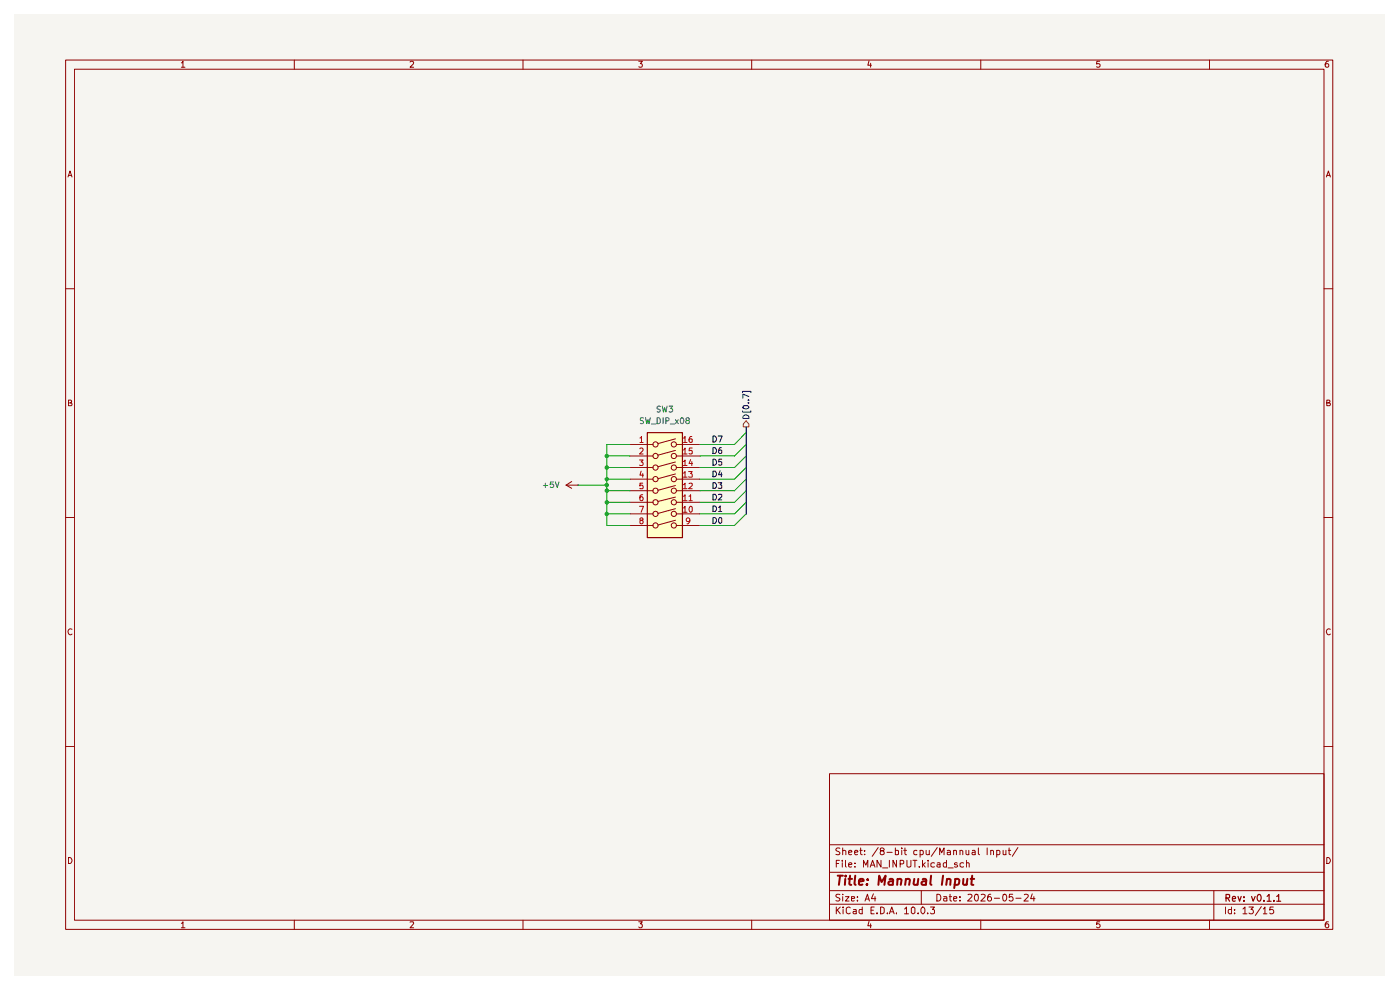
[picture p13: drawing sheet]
<svg xmlns="http://www.w3.org/2000/svg" width="297mm" height="210mm" viewBox="0 0 297 210" stroke-linecap="round" stroke-linejoin="round" font-family="sans-serif">
<path d="M3 3h290.7v203.9h-290.7z" fill="#f6f5f1"/>
<g fill="none" stroke="#8f0000" stroke-width=".21">
<path d="M13.9 12.7h268.8v184.4h-268.8zM15.8 14.7h265.1v180.5h-265.1zM38.5 13.3h.1l.2-.3v1.3M38.5 14.3h.7M62.4 12.7v2M87 13.2l.5-.2 .3 .2-.1 .4-.7 .7h.8M111 12.7v2M135.5 13h.8l-.5 .5 .4 .1v.6h-.7M159.5 12.7v2M184.4 12.9l-.3 .9h.8M184.7 13.4v.9M208.1 12.7v2"/>
<path d="M233.3 13h-.6l-.1 .6h.7v.6h-.7M256.6 12.7v2M281.8 13a.71 .71 0 0 0-.7 .5 .71 .71 0 0 0 .3 .8l.4-.1v-.6l-.4-.1-.3 .3M14.4 37.5l.5-1.2 .4 1.2M14.5 37.2h.7M281.4 37.5l.4-1.2 .4 1.2M281.5 37.2h.6M13.9 61.3h1.9M280.9 61.3h1.8M14.5 85.5h.4l.3-.3-.2-.3h-.5v1.2h.6l.2-.5-.4-.1M281.5 85.5h.4l.2-.3-.1-.3h-.5v1.2h.6l.1-.5-.3-.1M13.9 109.8h1.9"/>
<path d="M280.9 109.8h1.8M15.3 133.5a.59 .59 0 0 0-.9 .5 .59 .59 0 0 0 .8 .6l.1-.1M282.2 133.5a.59 .59 0 0 0-.8 .5 .59 .59 0 0 0 .7 .6l.1-.1M13.9 158.4h1.9M280.9 158.4h1.8M176 164.1h104.9v31.1h-104.9zM176 179.2h104.9M178.2 180l-.6-.1-.3 .2 .1 .4 .8 .4-.1 .3h-.8M178.8 179.9v1.4M182.6 179.9v1.2l.3 .2M186.3 179.8l-1.3 1.8M189.9 179.9v1.4"/>
<path d="M191.3 179.9v.1M192 179.9v1.2l.3 .2M198.8 179.8l-1.2 1.8M207.6 179.9v1.2l.2 .2M209.4 179.9v1.4M214.1 179.9v1.2l.3 .2M215.9 179.8l-1.1 1.8M14.5 181.9a.65 .65 0 0 1 .8 .6 .65 .65 0 0 1-.8 .7zM38.5 195.9l.3-.4v1.3M38.5 196.8h.7M62.4 195.2v1.9M87 195.6l.7-.1 .1 .3-.8 1h.8"/>
<path d="M111 195.2v1.9M135.5 195.5h.8l-.5 .5 .5 .2-.1 .5-.5 .1-.2-.2M159.5 195.2v1.9M176 191.8h104.9M176 188.9h104.9M176 185h104.9M177.4 192.4v1.4M177.4 183.2h.5M177.6 193l.7 .8M178.1 182.5h-.7v1.4M178.2 189.8h-.8l-.1 .3 .8 .4 .1 .4-.3 .2-.6-.1M178.3 192.4l-.9 .8"/>
<path d="M178.7 182.5v.2M178.7 183v.9M178.8 189.7v.1M178.8 180.5l.4-.1 .2 .1v.8M178.8 190.2v.9M178.9 192.4v.2M178.9 192.9v.9M179.4 190.2h.7l-.7 .9h.7M179.4 182.5v1.3l.1 .1M180 183.4l.7-.1-.2-.3-.5 .2v.6l.3 .1 .3-.1M180 180.8l.7-.1-.2-.3-.5 .1v.6l.3 .2 .3-.1M180.4 192.6l-.4-.2-.5 .3 .1 1 .4 .1 .4-.1"/>
<path d="M180.6 190.6l.7-.1-.1-.3h-.6v.8h.6M181.1 192.9h.5v.9M181.3 180.8l.7-.1-.2-.3h-.3l-.2 .1v.6l.2 .2 .4-.1M181.4 183.8v.1M181.4 183.1v.1M181.6 193.2l-.5 .1-.1 .2 .1 .3h.5M181.9 191v.1M181.9 190.2v.2M182.4 180.4h.5M182.9 192.9h-.5l-.2 .7a.45 .45 0 0 0 .7 .2M182.9 192.4v1.4M183.2 183.9v-1.4l.5 1 .4-1v1.4"/>
<path d="M183.4 181.2v.1M183.4 180.5h.1M183.5 191.1l.5-1.4 .4 1.4M183.7 190.7h.7M184.4 195.4l-.3 1h.8M184.6 183.9l.5-1.4 .5 1.4M184.7 196v.8M184.8 193.1h.5M184.8 183.5h.7M185.3 189.6l-.4 1h.9M185.5 192.4h-.7v1.4h.7M185.6 190.2v.9"/>
<path d="M186 193.7v.1M186.8 192.4h.4l.4 .3v.8l-.4 .3h-.4zM186.9 182.5v1.4l-.9-1.4v1.4M187 180.5h-.2l-.1-.3 .1-.2a.48 .48 0 0 1 .8 .2l-.2 .3h-.6a.47 .47 0 0 0 .1 .8 .47 .47 0 0 0 .7-.2l-.1-.5-.3-.1M187.2 184.1h1.1M188.2 180.8h1.1M188.3 193.7v.1M188.7 193.8l.5-1.4 .5 1.4M188.7 182.5v1.4M188.8 193.4h.7M189.9 180.5h.7v.7h-.7M190.2 193.7v.1"/>
<path d="M190.2 182.5v1.4l-.8-1.4v1.4M191 183.3l.6-.1 .1-.5-.2-.2h-.5v1.4M191.3 180.4v.9M191.7 180.4h.6M191.9 192.8l.4-.4v1.4M191.9 193.8h.8M192.4 182.5v1.2l.3 .2 .5-.1v-.1v-1.2M193.3 192.7l.4-.3 .4 .3v.9l-.3 .2-.5-.2zM193.7 182.5h.8M194.1 182.5v1.4M194.5 180.5l-.4-.1-.3 .2 .1 .6h.6M194.8 193.7v.1"/>
<path d="M195 183.8v.1M195.2 180.5l.4-.1 .3 .2-.1 .6h-.6M195.2 180.4v1.4M195.4 188.9v2.9M195.7 192.4h.2a.8 .8 0 0 1 .3 .8 .8 .8 0 0 1-.5 .6 .89 .89 0 0 1 0-1.4zM195.7 182.5v1.4M195.9 183.4l.4 .5M196.3 183l-.6 .5M196.5 180.4v.7l.2 .2 .4-.1M196.8 193.7v.1M196.9 182.5v.2M196.9 183v.9"/>
<path d="M197.1 180.4v.9M197.4 192.4h.8l-.4 .5 .4 .2v.6l-.2 .1h-.4l-.2-.1M198.2 183.1l-.4-.1-.3 .3 .1 .5h.6M198.7 189.7a.73 .73 0 0 1 .9 .7 .73 .73 0 0 1-.9 .7zM198.8 183.1h.6v.8M199.3 181.3v-1.4l.5 1 .5-1v1.4M199.4 183.3l-.6 .1-.1 .2 .3 .3 .4-.1M200.2 190.2h.6l.1 .9M200.8 183.1l-.4-.1-.3 .3 .1 .5h.6M200.8 182.5v1.4M200.9 190.5l-.7 .1v.4h.7M201 180.5l.4-.1 .2 .1v.8"/>
<path d="M201.1 184.1h1.1M201.4 190.2h.5M201.5 189.7v1.3l.4 .1M201.6 180.7l-.6 .1v.4h.6M202.3 190.6l.7-.1-.1-.3h-.5l-.1 .2v.6l.2 .1 .4-.1M202.3 180.5h.6v.8M202.3 180.4v.9M203.1 183.1l-.4-.1-.2 .3 .1 .1 .5 .1 .1 .3-.3 .1-.4-.1M203.7 191v.1M203.7 190.2v.2M203.7 180.5l.3-.1 .3 .1v.8M203.7 180.4v.9"/>
<path d="M204.4 183.1l-.4-.1-.3 .3v.5h.7M204.9 180.4v.7l.3 .2 .3-.1M205 183.1l.4-.1 .2 .2v.7M205 182.5v1.4M205.4 189.8l.5-.1 .3 .4-.9 1h.9M205.5 180.4v.9M206.3 180.5l.4-.1 .2 .1v.8M206.9 189.8h.5a1.01 1.01 0 0 1-.2 1.3 .87 .87 0 0 1-.3-1.3zM206.9 180.7l-.6 .1-.1 .2 .2 .3 .5-.1M208.1 195.2v1.9M208.1 189.8h.8l.1 .3-.9 1h.9M210.2 189.7a.57 .57 0 0 0-.7 .6v.6l.3 .2h.3l.2-.2v-.4l-.2-.3h-.3l-.3 .3"/>
<path d="M210.2 180.5l.3-.1 .3 .1v.8M210.2 180.4v.9M210.9 190.5h1.1M211.4 180.5l.5-.1 .2 .2-.1 .6h-.6M211.4 180.4v1.4M212.8 189.8l.3-.1a.73 .73 0 0 1 .5 .7 .73 .73 0 0 1-.5 .7l-.3-.1-.1-.5zM212.8 180.4v.8h.6M213.4 180.4v.9M213.9 180.4h.5M214.8 189.7h-.6l-.1 .7 .6-.2 .2 .3v.4l-.2 .2-.6-.1M215.5 190.5h1.1M217.3 189.8h.8v.3l-.9 1h.9"/>
<path d="M219 189.6l-.4 1h1M219.3 190.2v.9M233.3 195.5h-.6l-.1 .6 .2-.1h.3l.3 .2v.3l-.3 .3h-.3l-.2-.2M256.6 195.2v1.9M257.5 188.9v6.3M260 192.4v1.4M261.2 192.9h-.5l-.1 .3v.4l.2 .2h.4M261.2 192.4v1.4M261.9 193.7v.1M261.9 192.9v.2M263.7 192.8l.4-.4v1.4M263.7 193.8h.8"/>
<path d="M265 192.4h.9l-.5 .5 .4 .2 .1 .5-.3 .2-.6-.1M267.6 192.3l-1.3 1.9M268 192.8l.3-.4v1.4M268 193.8h.8M270.1 192.4h-.7v.7l.1-.2 .5 .1 .2 .6-.3 .2h-.4l-.1-.1M281.5 181.9a.65 .65 0 0 1 .7 .6 .65 .65 0 0 1-.7 .7zM281.8 195.5h-.4l-.3 .5v.5l.3 .3 .4-.1v-.7h-.4l-.3 .2"/>
</g>
<g fill="none" stroke="#8f0000" stroke-width=".25">
<path d="M260.1 190.5l.7-.1 .1-.6-.8-.1v1.5M260.4 190.5l.5 .7M261.4 190.7l.7-.1-.1-.4h-.5l-.1 .7 .2 .3 .4-.1M262.6 190.2l.4 1 .3-1M263.9 191v.2M263.9 190.2v.2M265.5 190.2l.3 1 .5-1M266.9 189.8l.1-.1a.76 .76 0 0 1 .6 .8 .76 .76 0 0 1-.6 .7 1.01 1.01 0 0 1-.1-1.4zM268.1 191v.2M268.8 190.2l.4-.5v1.5M268.8 191.2h.9M270.3 191v.2"/>
<path d="M270.8 190.2l.5-.5v1.5M270.8 191.2h.9"/>
</g>
<g fill="none" stroke="#8f0000" stroke-width=".42">
<path d="M177.7 185.8h1.1M178.2 185.8l-.2 1.9M179.3 186.4l-.1 1.3M179.4 185.8v.1M180 186.4h.8M180.3 185.8l-.1 1.6 .4 .3M181.4 185.8l-.1 1.6 .2 .3M182.2 187l1-.1-.1-.4a.6 .6 0 0 0-.8 .2v.9h.7M184 187.5l-.1 .2-.1-.1 .2-.1-.1 .2M184.1 186.5v.2M186.3 187.7l.2-1.9 .5 1.3 .9-1.3-.3 1.9M188.7 186.5h.7v1.2"/>
<path d="M189.5 186.9h-.7l-.3 .3v.2l.2 .3 .7-.1M190.4 186.6l.1-.1a.48 .48 0 0 1 .8 .2l-.2 1M190.4 186.4l-.1 1.3M192.2 186.6l.1-.1a.48 .48 0 0 1 .7 .2l-.1 1M192.2 186.4l-.2 1.3M194 186.4l-.1 1.2 .5 .1 .2-.2M194.8 186.4l-.2 1.3M195.7 186.5h.7v1.2M196.5 186.9h-.7l-.3 .3v.2l.2 .3 .7-.1M197.5 185.8l-.1 1.6 .2 .3M200.1 185.8l-.3 1.9M200.9 186.6l.3-.2 .4 .1v1.2"/>
<path d="M200.9 186.4l-.2 1.3M202.6 186.5a.6 .6 0 0 1 .9 .3l-.2 .8h-.8M202.7 186.4l-.3 2M204.4 186.4v1.2l.4 .1 .3-.2M205.2 186.4l-.1 1.3M205.9 186.4h.8M206.2 185.8l-.1 1.8 .4 .1"/>
</g>
<path d="M137.3 91.7h7.4v22.3h-7.4z" fill="#ffffc9"/>
<path d="M120.1 102.9l1.2 .7M120.1 102.9h2.4M121.3 102.1l-1.2 .8M122.5 102.9h.1" fill="none" stroke="#8f0000" stroke-width=".21"/>
<path d="M151.3 94.9a.65 .65 0 0 1 .7 .7 .65 .65 0 0 1-.7 .6zM151.3 92.5a.65 .65 0 0 1 .7 .6 .65 .65 0 0 1-.7 .7zM152.4 92.5h.8l-.5 1.3M153 94.9a.72 .72 0 0 0-.6 .6 .72 .72 0 0 0 .3 .7l.4-.2v-.5h-.4l-.3 .2" fill="none" stroke="#0c0c0c" stroke-width=".21"/>
<path d="M158.3 89.3l.6 .7v.5h-1.2v-.5z" fill="#f6f5f1"/>
<path d="M158.3 89.3l.6 .7v.5h-1.2v-.5z" fill="none" stroke="#7c6100" stroke-width=".21"/>
<path d="M157.5 87.2v.2h1.8v-.2M157.5 83.3v-.3h1.8v.3M157.7 88.3a.67 .67 0 0 1 .8-.2 .67 .67 0 0 1 .4 .7h-1.3zM157.7 86.1h.9l.3 .2a.75 .75 0 0 1-1.3 .2zM158.7 85.5h.2M158.7 84.9h.2M158.9 84.1l-1.3-.5v.8" fill="none" stroke="#00008f" stroke-width=".21"/>
<g fill="none" stroke="#0c0c0c" stroke-width=".21">
<path d="M151.3 99.9h.5a.66 .66 0 0 1 .2 .8 .66 .66 0 0 1-.7 .4zM151.3 97.4a.65 .65 0 0 1 .7 .6 .65 .65 0 0 1-.7 .7zM152.8 99.9l-.4 .8h.8M153.1 97.4h-.6l-.1 .6h.7v.6h-.7M151.3 109.8a.65 .65 0 0 1 .7 .6 .65 .65 0 0 1-.7 .6zM151.3 107.3a.66 .66 0 0 1 .7 .4 .66 .66 0 0 1-.2 .8h-.5zM151.3 102.4h.5l.1 .3 .1 .4-.2 .5h-.5zM151.3 104.9h.5l.1 .2 .1 .4-.2 .5h-.5zM152.4 102.4h.7l-.3 .4 .3 .2v.5h-.7M152.4 107.6l.4-.3v1.2M152.4 104.9h.6l.1 .5-.7 .6h.7M152.4 108.5h.7"/>
<path d="M152.6 109.8h.3l.2 .2v.8l-.2 .2a.71 .71 0 0 1-.3-1.2zM153 100.3v.8"/>
</g>
<g fill="none" stroke="#8f0000" stroke-width=".21">
<path d="M133.6 94.3h5M133.6 96.7h5M133.6 99.2h5M143.3 93.1l-3.7 1M143.3 95.5l-3.7 1.1M143.3 98l-3.7 1M143.5 94.3h5M143.5 96.7h5M143.5 99.2h5M133.6 101.6h5M133.6 104.1h5M133.6 106.5h5"/>
<path d="M133.6 109h5M133.6 111.5h5M143.3 100.5l-3.7 1.1M143.3 103l-3.7 1M143.3 105.4l-3.7 1M143.3 107.9l-3.7 1M143.3 110.4l-3.7 1M143.5 101.6h5M143.5 104.1h5M143.5 106.5h5M143.5 109h5M143.5 111.5h5"/>
<circle cx="139.1" cy="96.7" r=".55"/>
<circle cx="139.1" cy="99.2" r=".55"/>
<circle cx="139.1" cy="94.3" r=".55"/>
<circle cx="143" cy="94.3" r=".55"/>
<circle cx="143" cy="96.7" r=".55"/>
<circle cx="143" cy="99.2" r=".55"/>
<circle cx="139.1" cy="101.6" r=".55"/>
<circle cx="139.1" cy="104.1" r=".55"/>
<circle cx="139.1" cy="109" r=".55"/>
<circle cx="139.1" cy="111.5" r=".55"/>
<circle cx="139.1" cy="106.5" r=".55"/>
<circle cx="143" cy="106.5" r=".55"/>
<circle cx="143" cy="109" r=".55"/>
<circle cx="143" cy="111.5" r=".55"/>
<circle cx="143" cy="101.6" r=".55"/>
<circle cx="143" cy="104.1" r=".55"/>
</g>
<path d="M137.3 91.8h7.5v22.2h-7.5z" fill="none" stroke="#8f0000" stroke-width=".25"/>
<g fill="none" stroke="#b20000" stroke-width=".21">
<path d="M135.7 97.6h.7l-.4 .4 .4 .1v.6h-.7M135.8 92.9l.3-.3v1.2M135.8 95.2l.4-.2 .2 .5-.7 .8h.7M135.8 93.8h.6M136 99.9l-.2 .9h.7M145 97.9l.3-.3v1.2M145 95.5l.3-.5v1.3M145 92.9h.2l.1-.3v1.2M145 93.8h.7M145 98.8h.7M145 96.3h.7M146.5 97.5l-.3 .8h.7"/>
<path d="M146.8 92.6a.72 .72 0 0 0-.6 .5 .72 .72 0 0 0 .2 .7h.4v-.6l-.4-.1-.2 .2M146.8 97.9v.9M146.8 95h-.5l-.1 .6h.6v.6h-.6M135.7 107.4h.8l-.5 1.3M136 110.4l-.2-.1v-.4a.34 .34 0 0 1 .5 0 .34 .34 0 0 1 .1 .5l-.6 .1v.4l.2 .2 .4-.2v-.5h-.2M136.4 102.5h-.6v.6l.1-.2 .5 .1v.7l-.6-.1M136.4 104.9l-.6 .3v.8l.2 .2 .4-.1v-.7h-.4l-.2 .2M136.4 100.5v.7M145 107.7h.2l.1-.3v1.3M145 105.3l.3-.4v1.3M145 102.8l.3-.3v1.2M145 100.4l.3-.4v1.2"/>
<path d="M145 108.7h.7M145 106.2h.7M145 103.7h.7M145 101.2h.7M146.1 100h.7l-.3 .5 .3 .1v.5h-.7M146.2 105.3l.3-.4v1.3M146.2 102.6h.6v.4l-.7 .7h.7M146.2 106.2h.6M146.3 110.4l-.1 .2h-.5l-.1-.5 .2-.3h.3l.2 .3v.7l-.2 .2-.4 .1M146.3 107.5l.3-.1 .2 .2v.8l-.2 .3a.71 .71 0 0 1-.3-1.2z"/>
</g>
<path d="M158.3 90.6v18.4" fill="none" stroke="#00008f" stroke-width=".25"/>
<g fill="none" stroke="#00a000" stroke-width=".21">
<path d="M128.7 96.7h4.9M128.7 99.2h4.9M133.6 94.3h-4.9v17.2h4.9M158.3 91.7l-2.5 2.6h-7.3M158.3 94.3l-2.5 2.4h-7.3M158.3 99.2l-2.5 2.4h-7.3M158.3 96.7l-2.5 2.5h-7.3M122.5 102.9h6.2M128.7 109h4.9M128.7 106.5h4.9M128.7 104.1h4.9M128.7 101.6h4.9"/>
<path d="M158.3 106.5l-2.5 2.5h-7.3M158.3 104.1l-2.5 2.4h-7.3M158.3 101.6l-2.5 2.5h-7.3M158.3 109l-2.5 2.5h-7.3"/>
</g>
<g fill="#00a000">
<circle cx="128.7" cy="104.1" r=".47"/>
<circle cx="128.7" cy="102.9" r=".47"/>
<circle cx="128.7" cy="101.6" r=".47"/>
<circle cx="128.7" cy="106.5" r=".47"/>
<circle cx="128.7" cy="109" r=".47"/>
<circle cx="128.7" cy="96.7" r=".47"/>
<circle cx="128.7" cy="99.2" r=".47"/>
</g>
<g fill="none" stroke="#006f6f" stroke-width=".21">
<path d="M136.5 88.7l-.4-.1-.3 .2v.3l.7 .4-.2 .4-.5-.1M136.9 88.6l.3 1.3 .3-.9 .2 .9 .3-1.3M138.2 90h.9M139.4 88.6h.3l.4 .3v.7l-.4 .3h-.3zM140.1 86.2l-.4-.1-.3 .2v.4l.7 .4-.3 .3-.4-.1M140.5 86.1l.3 1.3 .2-.9 .3 .9 .2-1.3M140.7 88.6v1.3M141.3 89.3l.6-.1v-.5l-.6-.1v1.3M141.9 86.1h.8l-.4 .6 .4 .2-.1 .4h-.7M142.2 90h.9M143.3 89l.6 .9M143.9 89l-.6 .9"/>
<path d="M144.5 88.7a.6 .6 0 0 1 .7 .5 .6 .6 0 0 1-.6 .7l-.3-.5zM145.7 89.2l-.2-.3 .2-.3h.3l.3 .3-.8 .5v.2l.2 .3h.3l.3-.3v-.2l-.3-.2M115.3 103h.9M115.7 102.5v.9M117.4 102.2h-.6l-.1 .6 .2-.1h.3l.3 .2-.1 .4h-.7M117.8 102.2l.4 1.2 .4-1.2"/>
</g>
</svg>
